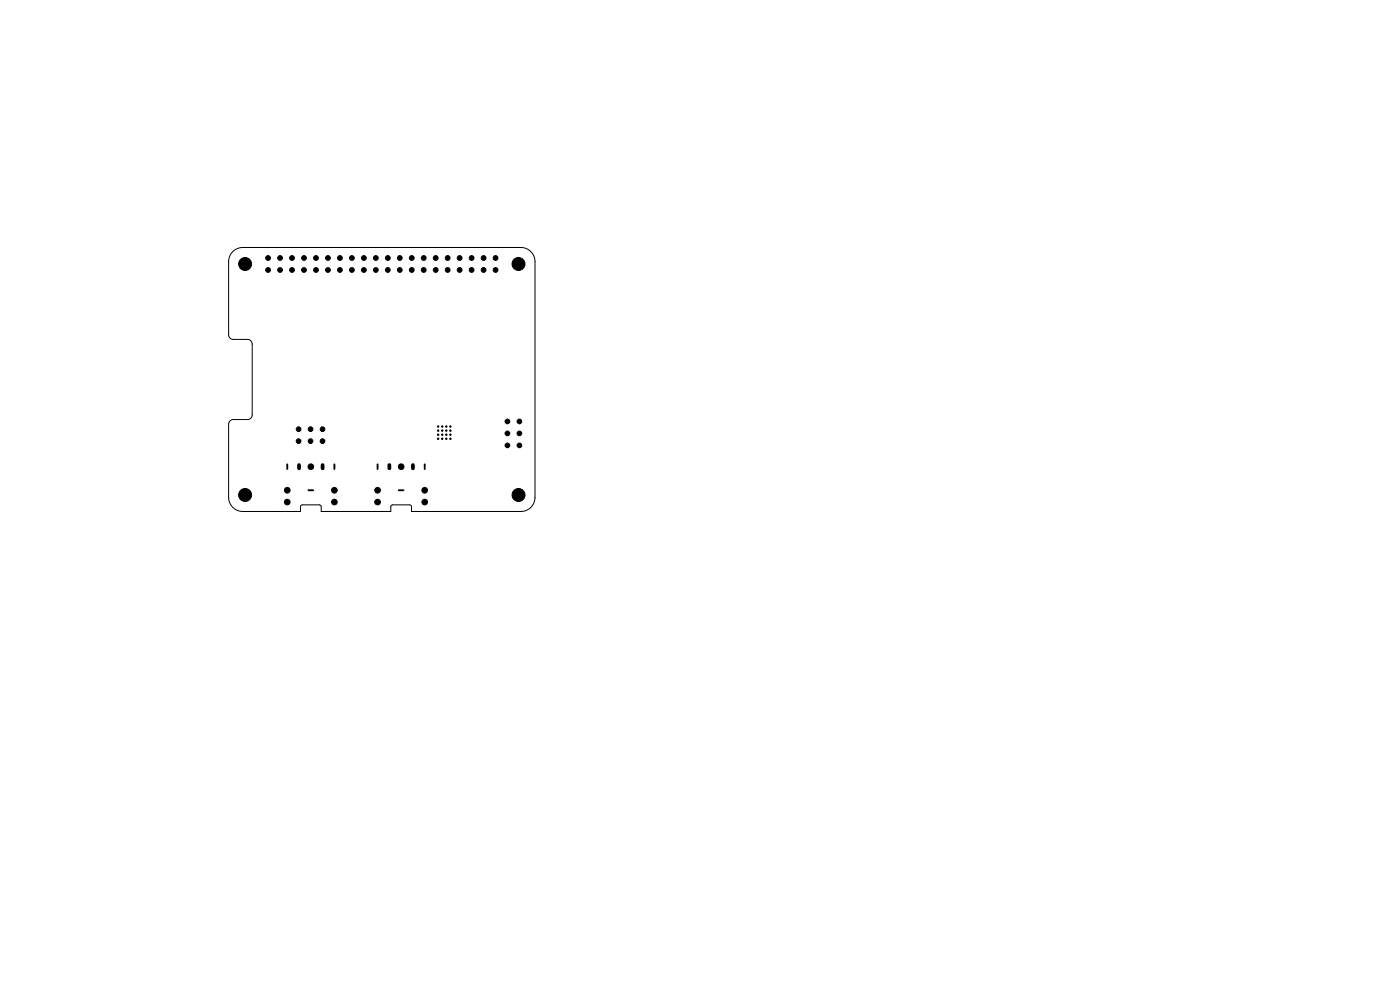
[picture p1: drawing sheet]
<svg xmlns="http://www.w3.org/2000/svg" width="297mm" height="210mm" viewBox="0 0 297 210" stroke-linecap="round" stroke-linejoin="round" font-family="sans-serif">
<path d="M49.4 53.4a3 3 0 0 1 2.1-.9h59a3 3 0 0 1 3 3v50a3 3 0 0 1-3 3h-23.2v-1.1l-.4-.3h-3.7l-.3 .3v1.1h-14.8v-1.1l-.4-.3h-3.7l-.3 .3v1.1h-12.2a3 3 0 0 1-3-3v-15.5a1 1 0 0 1 1-1h3a1 1 0 0 0 1-1v-15a1 1 0 0 0-1-1h-3a1 1 0 0 1-1-1v-15.5a3 3 0 0 1 .9-2.1z" fill="none" stroke="#000" stroke-width=".21"/>
<g fill="#000" stroke="#000" stroke-width=".21">
<circle cx="52" cy="56" r="1.37"/>
<circle cx="56.9" cy="54.7" r=".51"/>
<circle cx="56.9" cy="57.3" r=".51"/>
<circle cx="59.4" cy="57.3" r=".51"/>
<circle cx="59.4" cy="54.7" r=".51"/>
<circle cx="62" cy="54.7" r=".51"/>
<circle cx="62" cy="57.3" r=".51"/>
<circle cx="64.5" cy="57.3" r=".51"/>
<circle cx="64.5" cy="54.7" r=".51"/>
<circle cx="67" cy="54.7" r=".51"/>
<circle cx="67" cy="57.3" r=".51"/>
<circle cx="69.6" cy="57.3" r=".51"/>
<circle cx="69.6" cy="54.7" r=".51"/>
<circle cx="72.1" cy="57.3" r=".51"/>
<circle cx="72.1" cy="54.7" r=".51"/>
<circle cx="74.7" cy="54.7" r=".51"/>
<circle cx="74.7" cy="57.3" r=".51"/>
<circle cx="77.2" cy="54.7" r=".51"/>
<circle cx="77.2" cy="57.3" r=".51"/>
<circle cx="79.7" cy="54.7" r=".51"/>
<circle cx="79.7" cy="57.3" r=".51"/>
<circle cx="82.3" cy="57.3" r=".51"/>
<circle cx="82.3" cy="54.7" r=".51"/>
<circle cx="84.8" cy="57.3" r=".51"/>
<circle cx="84.8" cy="54.7" r=".51"/>
<circle cx="87.4" cy="57.3" r=".51"/>
<circle cx="87.4" cy="54.7" r=".51"/>
<circle cx="89.9" cy="54.7" r=".51"/>
<circle cx="89.9" cy="57.3" r=".51"/>
<circle cx="92.4" cy="57.3" r=".51"/>
<circle cx="92.4" cy="54.7" r=".51"/>
<circle cx="95" cy="54.7" r=".51"/>
<circle cx="95" cy="57.3" r=".51"/>
<circle cx="97.5" cy="57.3" r=".51"/>
<circle cx="97.5" cy="54.7" r=".51"/>
<circle cx="100.1" cy="57.3" r=".51"/>
<circle cx="100.1" cy="54.7" r=".51"/>
<circle cx="102.6" cy="57.3" r=".51"/>
<circle cx="102.6" cy="54.7" r=".51"/>
<circle cx="105.1" cy="54.7" r=".51"/>
<circle cx="105.1" cy="57.3" r=".51"/>
<circle cx="110" cy="56" r="1.38"/>
<circle cx="63.3" cy="93.6" r=".5"/>
<circle cx="63.3" cy="91" r=".5"/>
<circle cx="65.9" cy="93.6" r=".5"/>
<circle cx="65.9" cy="91" r=".5"/>
<circle cx="65.9" cy="99" r=".6"/>
<circle cx="68.4" cy="91" r=".5"/>
<circle cx="68.4" cy="93.6" r=".5"/>
<circle cx="85.1" cy="99" r=".6"/>
<circle cx="92.9" cy="90.5" r=".15"/>
<circle cx="92.9" cy="92.2" r=".15"/>
<circle cx="92.9" cy="91.3" r=".15"/>
<circle cx="92.9" cy="93.1" r=".15"/>
<circle cx="93.8" cy="90.5" r=".15"/>
<circle cx="93.8" cy="91.3" r=".15"/>
<circle cx="93.8" cy="92.2" r=".15"/>
<circle cx="93.8" cy="93.1" r=".15"/>
<circle cx="94.7" cy="90.5" r=".15"/>
<circle cx="94.7" cy="92.2" r=".15"/>
<circle cx="94.7" cy="91.3" r=".15"/>
<circle cx="94.7" cy="93.1" r=".15"/>
<circle cx="95.6" cy="90.5" r=".15"/>
<circle cx="95.6" cy="91.3" r=".15"/>
<circle cx="95.6" cy="92.2" r=".15"/>
<circle cx="95.6" cy="93.1" r=".15"/>
<circle cx="107.6" cy="89.4" r=".5"/>
<circle cx="107.6" cy="91.9" r=".5"/>
<circle cx="107.6" cy="94.5" r=".5"/>
<circle cx="110.2" cy="94.5" r=".5"/>
<circle cx="110.2" cy="89.4" r=".5"/>
<circle cx="110.2" cy="91.9" r=".5"/>
<circle cx="52" cy="105" r="1.37"/>
<circle cx="60.9" cy="104" r=".6"/>
<circle cx="60.9" cy="106.5" r=".6"/>
<circle cx="70.9" cy="104" r=".6"/>
<circle cx="70.9" cy="106.5" r=".6"/>
<circle cx="80.1" cy="104" r=".6"/>
<circle cx="80.1" cy="106.5" r=".6"/>
<circle cx="90.1" cy="104" r=".6"/>
<circle cx="90.1" cy="106.5" r=".6"/>
<circle cx="110" cy="105" r="1.38"/>
</g>
<path d="M60.9 98.5v1M70.9 98.5v1M80.1 98.5v1M90.1 98.5v1M65.4 104h1M84.6 104h1" fill="none" stroke="#000" stroke-width=".4"/>
<path d="M63.4 98.7v.7M68.4 98.7v.7M82.6 98.7v.7M87.6 98.7v.7" fill="none" stroke="#000" stroke-width=".8"/>
</svg>
